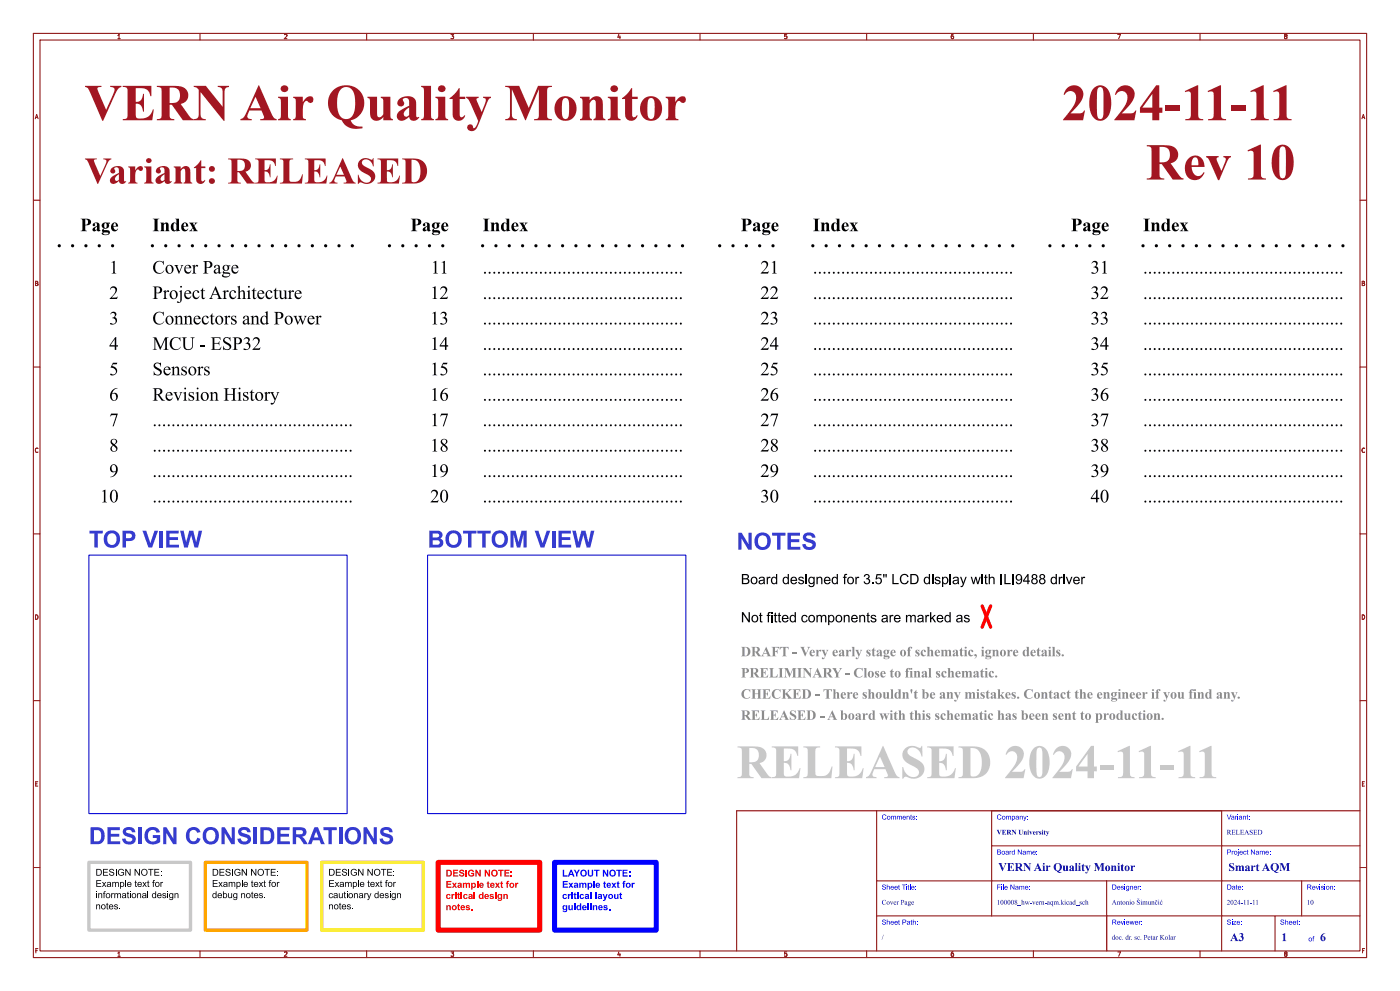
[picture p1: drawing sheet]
<svg xmlns="http://www.w3.org/2000/svg" width="420mm" height="297mm" viewBox="0 0 420 297" stroke-linecap="round" stroke-linejoin="round" font-family="sans-serif">
<defs><g id="words">
<g font-size="15.3" fill="#a21622">
<text x="25.4" y="37.9">VERN Air QualityMonitor</text>
<text x="318.5" y="37.9">2024-11-11</text>
<text x="343.7" y="55.7">Rev10</text>
</g>
<text font-size="14.2" fill="#c8c8c8" x="221" y="235">RELEASED 2024-11-11</text>
<text font-size="11.1" fill="#a21622" x="25.4" y="56.4">Variant:RELEASED</text>
<g font-size="7" fill="#353ccf">
<text x="26.7" y="165">TOP VIEW</text>
<text x="128.3" y="165">BOTTOM VIEW</text>
<text x="221" y="165.6">NOTES</text>
<text x="26.7" y="253.9">DESIGN CONSIDERATIONS</text>
</g>
<g font-size="5.6">
<text x="24.1" y="70">Page</text>
<text x="45.7" y="70">Index</text>
<text x="123.1" y="70">Page</text>
<text x="144.8" y="70">Index</text>
<text x="222.2" y="70">Page</text>
<text x="243.8" y="70">Index</text>
<text x="321.2" y="70">Page</text>
<text x="342.9" y="70">Index</text>
<text x="32.8" y="82.7">1</text>
<text x="45.7" y="82.7">CoverPage</text>
<text x="129.2" y="82.7">11</text>
<text x="144.8" y="82.7">...........................................</text>
<text x="228.1" y="82.7">21</text>
<text x="243.8" y="82.7">...........................................</text>
<text x="327.1" y="82.7">31</text>
<text x="342.9" y="82.7">...........................................</text>
<text x="32.8" y="90.3">2</text>
<text x="45.7" y="90.3">ProjectArchitecture</text>
<text x="129" y="90.3">12</text>
<text x="144.8" y="90.3">...........................................</text>
<text x="228.1" y="90.3">22</text>
<text x="243.8" y="90.3">...........................................</text>
<text x="327.1" y="90.3">32</text>
<text x="342.9" y="90.3">...........................................</text>
<text x="32.8" y="97.9">3</text>
<text x="45.7" y="97.9">ConnectorsandPower</text>
<text x="129" y="97.9">13</text>
<text x="144.8" y="97.9">...........................................</text>
<text x="228.1" y="97.9">23</text>
<text x="243.8" y="97.9">...........................................</text>
<text x="327.1" y="97.9">33</text>
<text x="342.9" y="97.9">...........................................</text>
<text x="32.8" y="105.5">4</text>
<text x="45.7" y="105.5">MCU - ESP32</text>
<text x="129" y="105.5">14</text>
<text x="144.8" y="105.5">...........................................</text>
<text x="228.1" y="105.5">24</text>
<text x="243.8" y="105.5">...........................................</text>
<text x="327.1" y="105.5">34</text>
<text x="342.9" y="105.5">...........................................</text>
<text x="32.8" y="113.1">5</text>
<text x="45.7" y="113.1">Sensors</text>
<text x="129" y="113.1">15</text>
<text x="144.8" y="113.1">...........................................</text>
<text x="228.1" y="113.1">25</text>
<text x="243.8" y="113.1">...........................................</text>
<text x="327.1" y="113.1">35</text>
<text x="342.9" y="113.1">...........................................</text>
<text x="32.8" y="120.8">6</text>
<text x="45.7" y="120.8">RevisionHistory</text>
<text x="129" y="120.8">16</text>
<text x="144.8" y="120.8">...........................................</text>
<text x="228.1" y="120.8">26</text>
<text x="243.8" y="120.8">...........................................</text>
<text x="327.1" y="120.8">36</text>
<text x="342.9" y="120.8">...........................................</text>
<text x="32.8" y="128.4">7</text>
<text x="45.7" y="128.4">...........................................</text>
<text x="129" y="128.4">17</text>
<text x="144.8" y="128.4">...........................................</text>
<text x="228.1" y="128.4">27</text>
<text x="243.8" y="128.4">...........................................</text>
<text x="327.1" y="128.4">37</text>
<text x="342.9" y="128.4">...........................................</text>
<text x="32.8" y="136">8</text>
<text x="45.7" y="136">...........................................</text>
<text x="129" y="136">18</text>
<text x="144.8" y="136">...........................................</text>
<text x="228.1" y="136">28</text>
<text x="243.8" y="136">...........................................</text>
<text x="327.1" y="136">38</text>
<text x="342.9" y="136">...........................................</text>
<text x="32.8" y="143.6">9</text>
<text x="45.7" y="143.6">...........................................</text>
<text x="129" y="143.6">19</text>
<text x="144.8" y="143.6">...........................................</text>
<text x="228.1" y="143.6">29</text>
<text x="243.8" y="143.6">...........................................</text>
<text x="327.1" y="143.6">39</text>
<text x="342.9" y="143.6">...........................................</text>
<text x="30" y="151.2">10</text>
<text x="45.7" y="151.2">...........................................</text>
<text x="129" y="151.2">20</text>
<text x="144.8" y="151.2">...........................................</text>
<text x="228.1" y="151.2">30</text>
<text x="243.8" y="151.2">...........................................</text>
<text x="327.1" y="151.2">40</text>
<text x="342.9" y="151.2">...........................................</text>
</g>
<g font-size="4.2">
<text x="222.2" y="175.6">Board designed for 3.5&quot; LCD display with ILI9488 driver</text>
<text x="222.2" y="187">Not fitted components are marked as</text>
</g>
<g font-size="4.2" fill="#8c8c8c">
<text x="222.2" y="197.2">DRAFT - Veryearlystageofschematic,ignoredetails.</text>
<text x="222.2" y="203.5">PRELIMINARY - Closetofinalschematic.</text>
<text x="222.2" y="209.9">CHECKED - Thereshouldn'tbeanymistakes.Contacttheengineerif youfindany.</text>
<text x="222.2" y="216.2">RELEASED - A boardwiththisschematichasbeensenttoproduction.</text>
</g>
<g font-size="3.5" fill="#00007f">
<text x="299.5" y="262">VERN Air QualityMonitor</text>
<text x="368.5" y="262">SmartAQM</text>
<text x="369" y="283">A3</text>
<text x="384.4" y="283">1</text>
<text x="396" y="283">6</text>
</g>
<g font-size="2.8">
<text x="28.7" y="267">Example text for</text>
<text x="63.6" y="267">Example text for</text>
<text x="98.5" y="267">Example text for</text>
<text x="28.7" y="270.3">informational design</text>
<text x="28.7" y="273.7">notes.</text>
<text x="63.6" y="270.3">debug notes.</text>
<text x="98.5" y="270.3">cautionary design</text>
<text x="98.5" y="273.7">notes.</text>
</g>
<g font-size="2.8" fill="#f00">
<text x="133.7" y="267.2">Example text for</text>
<text x="133.7" y="270.6">critical design</text>
<text x="133.7" y="273.9">notes.</text>
</g>
<g font-size="2.8" fill="#00f">
<text x="168.6" y="267.2">Example text for</text>
<text x="168.6" y="270.6">critical layout</text>
<text x="168.6" y="273.9">guidelines.</text>
</g>
<g font-size="2.1" fill="#00f">
<text x="264.5" y="246.2">Comments:</text>
<text x="299" y="246.2">Company:</text>
<text x="368" y="246.2">Variant:</text>
<text x="299" y="256.7">Board Name:</text>
<text x="368" y="256.7">Project Name:</text>
<text x="264.5" y="267.2">Sheet Title:</text>
<text x="299" y="267.2">File Name:</text>
<text x="333.5" y="267.2">Designer:</text>
<text x="368" y="267.2">Date:</text>
<text x="392" y="267.2">Revision:</text>
<text x="264.5" y="277.7">Sheet Path:</text>
<text x="333.5" y="277.7">Reviewer:</text>
<text x="368" y="277.7">Size:</text>
<text x="384" y="277.7">Sheet:</text>
<text x="392.5" y="282.7">of</text>
</g>
<g font-size="2.1" fill="#00007f">
<text x="299" y="250.7">VERN University</text>
<text x="368" y="250.7">RELEASED</text>
<text x="264.5" y="271.7">CoverPage</text>
<text x="299" y="271.7">100008_hw-vern-aqm.kicad_sch</text>
<text x="368" y="271.7">2024-11-11</text>
<text x="392" y="271.7">10</text>
<text x="264.5" y="282.2">/</text>
<text x="333.5" y="282.2">doc.dr.sc.PetarKolar</text>
</g>
<g font-size="1.8" fill="#840000">
<text x="35" y="11.9">1</text>
<text x="85" y="11.9">2</text>
<text x="135" y="11.9">3</text>
<text x="185" y="11.9">4</text>
<text x="235" y="11.9">5</text>
<text x="285" y="11.9">6</text>
<text x="335" y="11.9">7</text>
<text x="385" y="11.9">8</text>
<text x="10.3" y="35.9">A</text>
<text x="408.3" y="35.9">A</text>
<text x="10.3" y="85.9">B</text>
<text x="408.2" y="85.9">B</text>
<text x="10.3" y="135.9">C</text>
<text x="408.2" y="135.9">C</text>
<text x="10.3" y="185.9">D</text>
<text x="408.2" y="185.9">D</text>
<text x="10.3" y="235.9">E</text>
<text x="408.3" y="235.9">E</text>
<text x="10.3" y="285.9">F</text>
<text x="35" y="286.9">1</text>
<text x="85" y="286.9">2</text>
<text x="135" y="286.9">3</text>
<text x="185" y="286.9">4</text>
<text x="235" y="286.9">5</text>
<text x="285" y="286.9">6</text>
<text x="335" y="286.9">7</text>
<text x="385" y="286.9">8</text>
<text x="408.3" y="285.9">F</text>
</g>
</g></defs>
<g fill="none" stroke="#840000" stroke-width=".3">
<path d="M10 10h400v277h-400zM12 12h396v273h-396zM60 10v2M110 10v2M160 10v2M210 10v2M260 10v2M310 10v2M360 10v2M10 60h2M408 60h2M10 110h2"/>
<path d="M408 110h2M10 160h2M408 160h2M10 210h2M408 210h2M10 260h2M408 260h2M408 253.5h-41.5v31.5M332 274.5h76M382.5 274.5v10.5M390.5 264v10.5M408 264h-76v21"/>
<path d="M60 285v2M110 285v2M160 285v2M210 285v2M260 285v2M310 285v2M360 285v2"/>
</g>
<g fill="#00007f">
<path d="M334.2 269.7l.8 1.4h-.6l.1-.4h-.6l-.1 .3 .2 .1h-.5l.4-.5h.5l-.2-.6-.3 .6z"/>
<path d="M335 270.3l.8-.1 .3 .9h-.5l.1-.2-.1-.6-.2 .1 .1 .7h-.5l.2-.6z"/>
<path d="M336.4 269.9v.3h.2h-.2v.7h.3l-.3 .2-.3-.9z"/>
<path d="M336.9 270.3a.47 .47 0 0 1 .7 .1 .47 .47 0 0 1-.3 .7 .47 .47 0 0 1-.6-.5h.2a.35 .35 0 0 0 .2 .4 .35 .35 0 0 0 .4-.1 .35 .35 0 0 0-.1-.5l-.3-.2-.4 .4z"/>
<path d="M337.7 270.3l.8-.1 .2 .9h-.4l.1-.2-.1-.6-.3 .1 .2 .7h-.5l.2-.6z"/>
<path d="M338.8 270.3l.3-.2 .2 1h-.5l.2-.6z"/>
<path d="M339.6 270.3a.47 .47 0 0 1 .7 .1 .47 .47 0 0 1-.3 .7 .47 .47 0 0 1-.6-.5h.2a.35 .35 0 0 0 .2 .4 .35 .35 0 0 0 .4-.1 .35 .35 0 0 0-.1-.5l-.3-.2-.4 .4z"/>
<path d="M341.1 269.8l.8-.1-.1 .5a.32 .32 0 0 0-.2-.5 .32 .32 0 0 0-.4 .3 .32 .32 0 0 0 .4 .3 .47 .47 0 0 1 .3 .8 .47 .47 0 0 1-.8 0l-.1-.4a.39 .39 0 0 0 .4 .3 .39 .39 0 0 0 .4-.2l-.2-.2a.53 .53 0 0 1-.5-.8z"/>
<path d="M341.2 269.2l.3 .2 .3-.2-.2 .4z"/>
<path d="M342.1 270.3l.4-.2 .1 1h-.5l.2-.6z"/>
<path d="M342.7 270.3l1.3-.1 .3 .9h-.5l.2-.6-.2-.2-.2 .1 .1 .7h-.4l.1-.6-.2-.2-.2 .1 .2 .7h-.5l.1-.6z"/>
<path d="M344.3 270.2h.3l.2 .8 .2-.1-.1-.7h.3l.1 .8-.7 .1z"/>
<path d="M345.3 270.3l.8-.1 .3 .9h-.5l.2-.2-.2-.6-.2 .1 .1 .7h-.4l.1-.7z"/>
<path d="M346.6 270.3l.5-.1v.2a.33 .33 0 0 0-.5 .1 .33 .33 0 0 0 .2 .5 .33 .33 0 0 0 .4-.3 .44 .44 0 0 1-.7 .3 .44 .44 0 0 1 .1-.7z"/>
<path d="M346.6 269.7l.3 .2 .3-.2-.2 .3z"/>
<path d="M347.4 270.3l.3-.2 .2 1h-.5l.1-.6z"/>
<path d="M348.1 270.3l.5-.1v.2a.33 .33 0 0 0-.5 .1 .33 .33 0 0 0 .2 .5 .33 .33 0 0 0 .4-.3 .44 .44 0 0 1-.7 .3 .44 .44 0 0 1 .1-.7z"/>
<path d="M348.4 269.7h.2l-.3 .3z"/>
<circle cx="339.1" cy="269.8" r=".11"/>
<circle cx="342.4" cy="269.8" r=".11"/>
<circle cx="347.6" cy="269.8" r=".11"/>
</g>
<path d="M263 243v42M297.5 243v31.5M366.5 243v10.5h-69M408 243h-187v42M263 274.5h69v10.5M263 264h69" fill="none" stroke="#840000" stroke-width=".3"/>
<path d="M128.3 166.4h77.4v77.4h-77.4z" fill="none" stroke="#0000c2" stroke-width=".3"/>
<path d="M166.4 258.4h30.4v20.4h-30.4z" fill="none" stroke="#00f" stroke-width="1.5"/>
<g fill="#00f">
<path d="M168.8 260.7h.4v1.7h1.1v.3h-1.5z"/>
<path d="M171.1 260.7h.4l.9 2h-.5l-.2-.5h-.8l-.1 .5h-.5l.3-.8h1l-.3-.7-.2 .7h-.5z"/>
<path d="M172.1 260.7h.5l.4 .8 .5-.8h.5l-.8 1.1v.9h-.4v-.9z"/>
<path d="M174.4 260.9a1.01 1.01 0 0 1 1.5 .2 1.01 1.01 0 0 1-.5 1.4 1.01 1.01 0 0 1-1.3-.8h.4a.63 .63 0 0 0 .9 .6 .63 .63 0 0 0 .1-1.1 .56 .56 0 0 0-.7-.2 .56 .56 0 0 0-.3 .7h-.4z"/>
<path d="M176.3 260.7h.4v1.1a.43 .43 0 0 0 .4 .6 .43 .43 0 0 0 .4-.6v-1.1h.4v1a.82 .82 0 0 1-.7 1 .82 .82 0 0 1-.9-1z"/>
<path d="M178.2 260.7h1.6v.3h-.6v1.7h-.4v-1.7h-.6z"/>
<path d="M180.9 260.7h.3l.9 1.3v-1.3h.4v2h-.5l-.8-1.4v1.4h-.3z"/>
<path d="M183.1 260.9a1.01 1.01 0 0 1 1.5 .2 1.01 1.01 0 0 1-.5 1.4 1.01 1.01 0 0 1-1.3-.8h.4a.63 .63 0 0 0 .9 .6 .63 .63 0 0 0 .1-1.1 .56 .56 0 0 0-.7-.2 .56 .56 0 0 0-.3 .7h-.4z"/>
<path d="M184.9 260.7h1.6v.3h-.6v1.7h-.4v-1.7h-.6z"/>
<path d="M186.8 260.7h1.4v.3h-1v.4h1v.4h-1v.6h1.1v.3h-1.5z"/>
<path d="M188.7 261.2h.4v.4h-.4z"/>
<path d="M188.7 262.3h.4v.4h-.4z"/>
<path d="M168.8 264h1.5v.4h-1.1v.4h1v.3h-1v.6h1.2v.4h-1.6z"/>
</g>
<path d="M178.2 264v2.1" fill="none" stroke="#00f" stroke-width=".39"/>
<g fill="#00f">
<path d="M181.1 264.3l.4-.2v.5h.3v.3h-.3v.7l.3 .4-.6-.1-.1-1h-.1z"/>
<path d="M185.2 264.3l.4-.2v.5h.2v.3h-.2v.7l.3 .4-.7-.1v-1h-.2z"/>
<path d="M187 264.1l.7-.1-.4 .4 .3 .5h-.3v1.2h-.4v-1.2h-.2z"/>
<path d="M172.3 267.7l.4-.3v.5h.2v.3h-.2v.8l.2 .4-.6-.2v-1h-.2z"/>
</g>
<path d="M177.3 267.4v2M178.8 267.4v2" fill="none" stroke="#00f" stroke-width=".39"/>
<g fill="#00f">
<path d="M186 267.7l.3-.3v.5h.3v.3h-.3v.8l.3 .4-.6-.2v-1h-.2z"/>
<path d="M173.1 271.5l.4-.2 .5 .2v-.8h.4v2.1h-.4v-.2a.61 .61 0 0 1-.8 .1 .61 .61 0 0 1-.3-.7h.4a.39 .39 0 0 0 .5 .5 .39 .39 0 0 0 .2-.7l-.4-.2-.3 .4h-.4z"/>
</g>
<path d="M176.5 270.7v2.1" fill="none" stroke="#00f" stroke-width=".39"/>
<path d="M131.4 258.4h30.5v20.4h-30.5z" fill="none" stroke="#f00" stroke-width="1.5"/>
<g fill="#f00">
<path d="M133.9 260.7h.7a1.02 1.02 0 0 1 1 1 1.02 1.02 0 0 1-.9 1h-.8v-.3h.7a.69 .69 0 0 0 .6-.9 .69 .69 0 0 0-.9-.5v1.4h-.4z"/>
<path d="M135.9 260.7h1.5v.3h-1.1v.4h1v.4h-1v.6h1.2v.3h-1.6z"/>
<path d="M137.9 260.8a.82 .82 0 0 1 1.4 .5l-.5-.2a.33 .33 0 0 0-.5-.2 .33 .33 0 0 0-.1 .5 .33 .33 0 0 0 .5 .1 .7 .7 0 0 1 .5 1 .7 .7 0 0 1-1.1 .2l-.4-.7h.4a.37 .37 0 0 0 .4 .5 .37 .37 0 0 0 .2-.6 .74 .74 0 0 1-.7-.3 .74 .74 0 0 1-.1-.8z"/>
</g>
<path d="M139.8 260.7v2" fill="none" stroke="#f00" stroke-width=".41"/>
<g fill="#f00">
<path d="M140.7 260.9a.94 .94 0 0 1 1.5 .4h-.4a.63 .63 0 0 0-1.1 .2 .63 .63 0 0 0 .8 .9l.3-.2v-.3h-.4v-.3h.8v.8l-.2 .2a1.08 1.08 0 0 1-1.5-.3 1.08 1.08 0 0 1 .2-1.4z"/>
<path d="M142.6 260.7h.4l.8 1.3v-1.3h.4v2h-.4l-.8-1.4v1.4h-.4z"/>
<path d="M145.4 260.7h.4l.8 1.3v-1.3h.4v2h-.4l-.8-1.4v1.4h-.4z"/>
<path d="M147.6 260.9a1.01 1.01 0 0 1 1.6 .2 1.01 1.01 0 0 1-.5 1.4 1.01 1.01 0 0 1-1.4-.8h.5a.63 .63 0 0 0 .8 .6 .63 .63 0 0 0 .2-1.1 .56 .56 0 0 0-.7-.2 .56 .56 0 0 0-.3 .7h-.5z"/>
<path d="M149.5 260.7h1.6v.3h-.6v1.7h-.4v-1.7h-.6z"/>
<path d="M151.3 260.7h1.5v.3h-1.1v.4h1v.4h-1v.6h1.1v.3h-1.5z"/>
<path d="M153.2 261.2h.4v.4h-.4z"/>
<path d="M153.2 262.3h.4v.4h-.4z"/>
<path d="M133.9 264h1.5v.4h-1.1v.4h1v.3h-1v.6h1.1v.4h-1.5z"/>
</g>
<path d="M143.3 264v2.1" fill="none" stroke="#f00" stroke-width=".39"/>
<g fill="#f00">
<path d="M146.2 264.3l.4-.2v.5h.3v.3h-.3v.7l.3 .4-.7-.1v-1h-.2z"/>
<path d="M150.3 264.3l.3-.2v.5h.3v.3h-.3v.7l.3 .4-.6-.1v-1h-.2z"/>
<path d="M152.1 264.1l.7-.1-.4 .4 .3 .5h-.3v1.2h-.4v-1.2h-.2z"/>
<path d="M137.3 267.7l.4-.3v.5h.3v.3h-.3v.8l.3 .4-.6-.2-.1-1h-.1z"/>
</g>
<path d="M142.3 267.4v2" fill="none" stroke="#f00" stroke-width=".39"/>
<g fill="#f00">
<path d="M143.8 268.1l.4-.2 .5 .2v-.7h.3v2h-.3v-.2a.61 .61 0 0 1-.8 .2 .61 .61 0 0 1-.3-.7h.4a.39 .39 0 0 0 .5 .5 .39 .39 0 0 0 .1-.7l-.4-.3-.2 .5h-.4z"/>
<path d="M137.3 271l.4-.2v.5h.3v.3h-.3v.7l.3 .5-.6-.2-.1-1h-.1z"/>
</g>
<path d="M26.7 166.4h77.4v77.4h-77.4z" fill="none" stroke="#0000c2" stroke-width=".3"/>
<path d="M26.7 258.4h30.4v20.4h-30.4z" fill="none" stroke="#c8c8c8" stroke-width="1"/>
<g fill="#000">
<path d="M28.9 263.8h1.4v.2h-1.1v.6h1.1v.3h-1.1v.7h1.2v.2h-1.5zM28.9 260.4h.7a1.02 1.02 0 0 1 1 1 1.02 1.02 0 0 1-1 1h-.7v-.2h.7a.79 .79 0 0 0 .7-.8 .79 .79 0 0 0-.7-.8h-.4v1.6h-.3zM30.9 260.4h1.5v.2h-1.2v.7h1.1v.2h-1.1v.7h1.2v.2h-1.5zM31.2 267.2l.5-.1-.4 .4 .3 .4h-.3v1.3h-.2v-1.3h-.2zM32 270.7l.3-.1v.5h.2v.2h-.2v.8l.2 .4-.5-.1v-1.1h-.2zM32.9 260.6a.8 .8 0 0 1 1.3 .4h-.2a.41 .41 0 0 0-.5-.4 .41 .41 0 0 0-.3 .6 .77 .77 0 0 1 .8 .2 .77 .77 0 0 1 .1 .9 .86 .86 0 0 1-1.4-.5h.2a.49 .49 0 0 0 .6 .5 .49 .49 0 0 0 .4-.6l-.1-.1a.77 .77 0 0 1-.8-.2 .77 .77 0 0 1-.1-.8zM35.6 260.6a.93 .93 0 0 1 1.6 .4h-.3a.78 .78 0 0 0-1-.1 .78 .78 0 0 0-.2 1.1 .78 .78 0 0 0 1.1 .1l.2-.5h-.6v-.2h.8v.8a1.09 1.09 0 0 1-1.6 0 1.09 1.09 0 0 1 0-1.6zM37.6 260.4h.3l1 1.6v-1.6h.3v2h-.3l-1.1-1.6v1.6h-.2zM38.2 267.3l.3-.1v.5h.2v.2h-.2v.9l.3 .4-.5-.2-.1-1.1h-.1zM40.4 260.4h.3l1 1.6v-1.6h.3v2h-.3l-1.1-1.6v1.6h-.2zM40.6 264l.2-.2v.5h.3v.2h-.3v.9l.3 .4-.5-.1v-1.2h-.2zM42.6 260.7a1 1 0 0 1 1.6 .1 1 1 0 0 1-.5 1.5 1 1 0 0 1-1.4-.8h.3a.76 .76 0 0 0 1.1 .6 .76 .76 0 0 0 .1-1.3 .7 .7 0 0 0-.8-.1 .7 .7 0 0 0-.4 .8h-.3z"/>
<path d="M44.3 264l.2-.2v.5h.3v.2h-.3v.9l.3 .4-.5-.1v-1.2h-.2zM44.4 260.4h1.6v.2h-.6v1.8h-.3v-1.8h-.7zM45.9 263.9l.6-.1-.4 .3 .3 .4h-.3v1.3h-.2v-1.3h-.2zM46.3 260.4h1.5v.2h-1.2v.7h1.1v.2h-1.1v.7h1.2v.2h-1.5zM45.7 267.9l.5-.2 .4 .2v-.8h.2v2.1l-.2-.2a.61 .61 0 0 1-.7 .1 .61 .61 0 0 1-.3-.7h.2a.47 .47 0 0 0 .7 .5 .47 .47 0 0 0 .1-.8l-.5-.2-.3 .5h-.2zM48.2 261h.3v.3h-.3zM48.2 262.2h.3v.2h-.3zM50.2 267.1h.2v.3h-.2zM63.8 263.8h1.5v.2h-1.2v.6h1.1v.3h-1.1v.7h1.2v.2h-1.5zM63.8 260.4h.7a1.02 1.02 0 0 1 1 1 1.02 1.02 0 0 1-1 1h-.7v-.2h.7a.79 .79 0 0 0 .7-.8 .79 .79 0 0 0-.7-.8h-.4v1.6h-.3zM63.9 267.9l.4-.2 .4 .2v-.8h.3v2.1l-.3-.2a.61 .61 0 0 1-.7 .1 .61 .61 0 0 1-.3-.7h.2a.47 .47 0 0 0 .7 .5 .47 .47 0 0 0 .1-.8l-.5-.2-.3 .5h-.2zM65.8 260.4h1.5v.2h-1.2v.7h1.1v.2h-1.1v.7h1.2v.2h-1.5z"/>
<path d="M66.9 267.1h.2v.8a.67 .67 0 0 1 1.1 .5 .67 .67 0 0 1-1.1 .6l-.2 .2v-.8h.2a.46 .46 0 0 0 .7 .5 .46 .46 0 0 0 .1-.8l-.5-.2-.3 .5h-.2zM67.8 260.6a.8 .8 0 0 1 1.4 .4h-.3a.41 .41 0 0 0-.5-.4 .41 .41 0 0 0-.3 .6 .77 .77 0 0 1 .9 .2 .77 .77 0 0 1 .1 .9 .86 .86 0 0 1-1.5-.5h.3a.49 .49 0 0 0 .5 .5 .49 .49 0 0 0 .4-.6l-.1-.1a.77 .77 0 0 1-.7-.2 .77 .77 0 0 1-.2-.8zM70.6 260.6a.93 .93 0 0 1 1.5 .4h-.2a.78 .78 0 0 0-1.1-.1 .78 .78 0 0 0-.2 1.1 .78 .78 0 0 0 1.1 .1l.2-.5h-.6v-.2h.8v.8a1.09 1.09 0 0 1-1.5 0 1.09 1.09 0 0 1 0-1.6zM72.5 260.4h.3l1 1.6v-1.6h.3v2h-.3l-1-1.6v1.6h-.3zM75.3 260.4h.3l1 1.6v-1.6h.3v2h-.3l-1-1.6v1.6h-.3zM75.5 264l.2-.2v.5h.3v.2h-.3v.9l.3 .4-.5-.1v-1.2h-.2zM75.5 267.3l.3-.1v.5h.2v.2h-.2v.9l.2 .4-.5-.2v-1.1h-.2zM77.5 260.7a1 1 0 0 1 1.6 .1 1 1 0 0 1-.5 1.5 1 1 0 0 1-1.3-.8h.2a.76 .76 0 0 0 1.2 .6 .76 .76 0 0 0 0-1.3 .7 .7 0 0 0-.8-.1 .7 .7 0 0 0-.4 .8h-.2zM79.2 264l.3-.2v.5h.2v.2h-.2v.9l.3 .4-.5-.1-.1-1.2h-.2zM79.4 260.4h1.6v.2h-.7v1.8h-.3v-1.8h-.6zM80.9 263.9l.5-.1-.4 .3 .3 .4h-.3v1.3h-.2v-1.3h-.2zM81.2 260.4h1.5v.2h-1.2v.7h1.1v.2h-1.1v.7h1.2v.2h-1.5z"/>
<path d="M83.1 261h.3v.3h-.3zM83.1 262.2h.3v.2h-.3zM98.7 263.8h1.5v.2h-1.2v.6h1.1v.3h-1.1v.7h1.2v.2h-1.5zM98.7 260.4h.7a1.02 1.02 0 0 1 1 1 1.02 1.02 0 0 1-.9 1h-.8v-.2h.7a.79 .79 0 0 0 .7-.8 .79 .79 0 0 0-.7-.8h-.4v1.6h-.3zM100.8 260.4h1.4v.2h-1.2v.7h1.1v.2h-1.1v.7h1.3v.2h-1.5zM101.9 270.7l.2-.1v.5h.3v.2h-.3v.8l.3 .4-.5-.1v-1.1h-.2zM102.8 260.6a.8 .8 0 0 1 1.3 .4h-.3a.41 .41 0 0 0-.5-.4 .41 .41 0 0 0-.3 .6 .77 .77 0 0 1 .9 .2 .77 .77 0 0 1 .1 .9 .86 .86 0 0 1-1.5-.5h.3a.49 .49 0 0 0 .5 .5 .49 .49 0 0 0 .5-.6l-.1-.1a.77 .77 0 0 1-.8-.2 .77 .77 0 0 1-.1-.8zM103.3 267.3l.2-.1v.5h.3v.2h-.3v.9l.3 .4-.5-.2v-1.1h-.2zM105.5 260.6a.93 .93 0 0 1 1.5 .4h-.2a.78 .78 0 0 0-1.1-.1 .78 .78 0 0 0-.1 1.1 .78 .78 0 0 0 1 .1l.2-.5h-.6v-.2h.9v.8a1.09 1.09 0 0 1-1.6 0 1.09 1.09 0 0 1 0-1.6zM107.4 260.4h.3l1.1 1.6v-1.6h.2v2h-.2l-1.1-1.6v1.6h-.3zM110.2 260.4h.3l1.1 1.6v-1.6h.2v2h-.2l-1.1-1.6v1.6h-.3zM110.4 264l.3-.2v.5h.2v.2h-.2v.9l.2 .4-.5-.1v-1.2h-.2z"/>
<path d="M112.5 260.7a1 1 0 0 1 1.5 .1 1 1 0 0 1-.5 1.5 1 1 0 0 1-1.3-.8h.3a.76 .76 0 0 0 1.1 .6 .76 .76 0 0 0 0-1.3 .7 .7 0 0 0-.8-.1 .7 .7 0 0 0-.3 .8h-.3zM112.5 267.9l.4-.2 .4 .2v-.8h.3v2.1l-.3-.2a.61 .61 0 0 1-.7 .1 .61 .61 0 0 1-.3-.7h.3a.47 .47 0 0 0 .6 .5 .47 .47 0 0 0 .1-.8l-.4-.2-.3 .5h-.3zM114.2 264l.2-.2v.5h.2v.2h-.2v.9l.3 .4-.5-.1v-1.2h-.2zM114.3 260.4h1.6v.2h-.7v1.8h-.2v-1.8h-.7zM115.8 263.9l.6-.1-.4 .3 .3 .4h-.3v1.3h-.3v-1.3h-.2zM116.2 260.4h1.4v.2h-1.2v.7h1.1v.2h-1.1v.7h1.3v.2h-1.5zM118.1 261h.2v.3h-.2zM118.1 262.2h.2v.2h-.2z"/>
</g>
<path d="M34.8 260.4v2M37.7 263.8v2M44.4 267.1v2.1M69.7 260.4v2M72.6 263.8v2M104.7 260.4v2M107.5 263.8v2" fill="none" stroke="#000" stroke-width=".3"/>
<path d="M96.5 258.4h30.5v20.4h-30.5z" fill="none" stroke="#faec00" stroke-width="1"/>
<path d="M61.6 258.4h30.5v20.4h-30.5z" fill="none" stroke="#ffa500" stroke-width="1"/>
<path d="M17.8 73.7h17.8M45.7 73.7h61M116.8 73.7h17.8M144.8 73.7h60.9M215.9 73.7h17.8M243.8 73.7h61M315 73.7h17.7M342.9 73.7h61" fill="none" stroke="#000" stroke-width="1" stroke-dasharray="0 4"/>
<path d="M294.6 181.6l2.6 6.4M297.2 181.6l-2.6 6.4" fill="none" stroke="#f00" stroke-width="1"/>
<use href="#words"/>
</svg>
